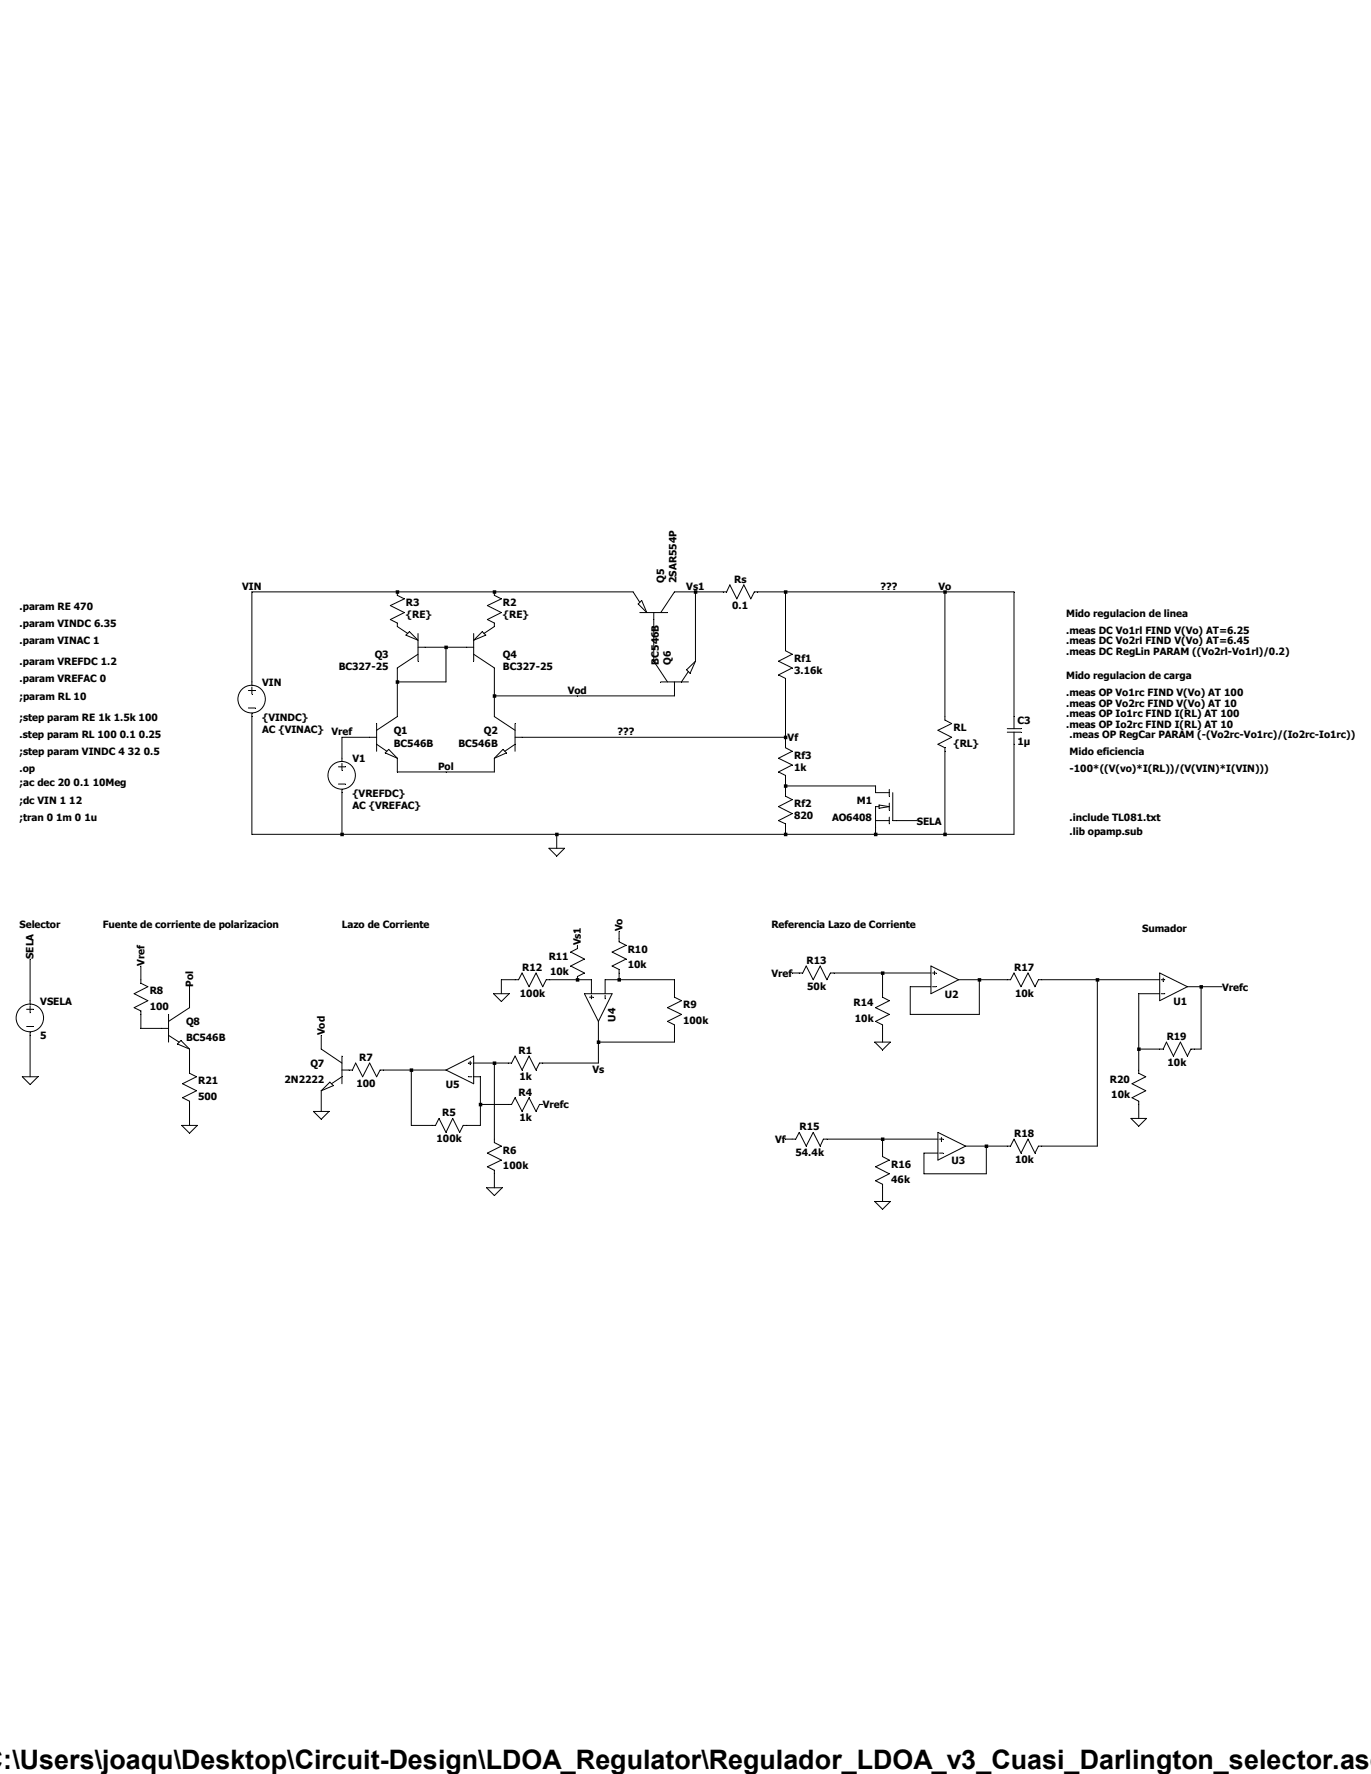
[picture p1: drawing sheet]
<svg xmlns="http://www.w3.org/2000/svg" width="216mm" height="279mm" viewBox="0 0 216 279" stroke-linecap="round" stroke-linejoin="round" font-family="sans-serif">
<defs><g id="words">
<text font-size="4.2" x=".5" y="278.7">:\Users\joaqu\Desktop\Circuit-Design\LDOA_Regulator\Regulador_LDOA_v3_Cuasi_Darlington_selector.asc</text>
<g font-size="1.6">
<text x="38.1" y="92.9">VIN</text>
<text x="63.9" y="95.5">R3</text>
<text x="79.2" y="95.5">R2</text>
<text x="104.6" y="91.9" transform="rotate(-90 104.6 91.9)">Q5</text>
<text x="106.5" y="91.9" transform="rotate(-90 106.5 91.9)">2SAR554P</text>
<text x="108.1" y="92.9">Vs1</text>
<text x="115.3" y="95.9">0.1</text>
<text x="115.6" y="91.8">Rs</text>
<text x="138.7" y="92.9">???</text>
<text x="147.8" y="92.9">Vo</text>
<text x="3.1" y="98.8">.param VINDC 6.35</text>
<text x="3.1" y="101.5">.param VINAC 1</text>
<text x="3.1" y="96">.param RE 470</text>
<text x="63.9" y="97.4">{RE}</text>
<text x="79.2" y="97.4">{RE}</text>
<text x="167.9" y="99.9">.meas DC Vo1rl FIND V(Vo) AT=6.25</text>
<text x="167.9" y="101.5">.meas DC Vo2rl FIND V(Vo) AT=6.45</text>
<text x="167.9" y="97.1">Mido regulacion de linea</text>
<text x="3.1" y="104.8">.param VREFDC 1.2</text>
<text x="3.1" y="107.5">.param VREFAC 0</text>
<text x="53.3" y="105.6">BC327-25</text>
<text x="59" y="103.7">Q3</text>
<text x="79.2" y="105.6">BC327-25</text>
<text x="79.2" y="103.7">Q4</text>
<text x="103.8" y="104.7" transform="rotate(-90 103.8 104.7)">BC546B</text>
<text x="105.7" y="104.7" transform="rotate(-90 105.7 104.7)">Q6</text>
<text x="125.1" y="106.1">3.16k</text>
<text x="125.1" y="104.2">Rf1</text>
<text x="167.9" y="103.1">.meas DC RegLin PARAM ((Vo2rl-Vo1rl)/0.2)</text>
<text x="167.9" y="106.9">Mido regulacion de carga</text>
<text x="3.1" y="110.2">;param RL 10</text>
<text x="3.1" y="113.5">;step param RE 1k 1.5k 100</text>
<text x="41.3" y="108">VIN</text>
<text x="41.3" y="113.5">{VINDC}</text>
<text x="89.4" y="109.3">Vod</text>
<text x="167.9" y="109.7">.meas OP Vo1rc FIND V(Vo) AT 100</text>
<text x="167.9" y="111.3">.meas OP Vo2rc FIND V(Vo) AT 10</text>
<text x="167.9" y="112.9">.meas OP Io1rc FIND I(RL) AT 100</text>
<text x="3.1" y="116.2">.step param RL 100 0.1 0.25</text>
<text x="3.1" y="119">;step param VINDC 4 32 0.5</text>
<text x="41.3" y="115.4">AC {VINAC}</text>
<text x="52.2" y="115.8">Vref</text>
<text x="62" y="117.6">BC546B</text>
<text x="62" y="115.7">Q1</text>
<text x="72.2" y="117.6">BC546B</text>
<text x="76.2" y="115.7">Q2</text>
<text x="97.2" y="115.8">???</text>
<text x="124" y="116.8">Vf</text>
<text x="125.1" y="119.5">Rf3</text>
<text x="150.2" y="115.1">RL</text>
<text x="150.2" y="117.6">{RL}</text>
<text x="160.2" y="114">C3</text>
<text x="160.2" y="117.3">1µ</text>
<text x="167.9" y="114.6">.meas OP Io2rc FIND I(RL) AT 10</text>
<text x="168.4" y="116.2">.meas OP RegCar PARAM (-(Vo2rc-Vo1rc)/(Io2rc-Io1rc))</text>
<text x="168.4" y="119">Mido eficiencia</text>
<text x="3.1" y="121.7">.op</text>
<text x="3.1" y="123.9">;ac dec 20 0.1 10Meg</text>
<text x="55.5" y="120.1">V1</text>
<text x="55.5" y="125.5">{VREFDC}</text>
<text x="69" y="121.2">Pol</text>
<text x="125.1" y="121.4">1k</text>
<text x="168.4" y="121.7">-100*((V(vo)*I(RL))/(V(VIN)*I(VIN)))</text>
<text x="3.1" y="126.6">;dc VIN 1 12</text>
<text x="3.1" y="129.3">;tran 0 1m 0 1u</text>
<text x="55.5" y="127.4">AC {VREFAC}</text>
<text x="125.1" y="129">820</text>
<text x="125.1" y="127.1">Rf2</text>
<text x="131" y="129.3">AO6408</text>
<text x="134.9" y="126.6">M1</text>
<text x="144.4" y="129.9">SELA</text>
<text x="168.4" y="129.3">.include TL081.txt</text>
<text x="168.4" y="131.5">.lib opamp.sub</text>
<text x="3.1" y="146.2">Selector</text>
<text x="16.2" y="146.2">Fuente de corriente de polarizacion</text>
<text x="53.8" y="146.2">Lazo de Corriente</text>
<text x="91.5" y="148.9" transform="rotate(-90 91.5 148.9)">Vs1</text>
<text x="98" y="146.7" transform="rotate(-90 98 146.7)">Vo</text>
<text x="121.5" y="146.2">Referencia Lazo de Corriente</text>
<text x="179.9" y="146.8">Sumador</text>
<text x="5.3" y="151" transform="rotate(-90 5.3 151)">SELA</text>
<text x="22.7" y="152.1" transform="rotate(-90 22.7 152.1)">Vref</text>
<text x="30.4" y="155.4" transform="rotate(-90 30.4 155.4)">Pol</text>
<text x="82.3" y="152.9">R12</text>
<text x="86.4" y="151.1">R11</text>
<text x="86.6" y="153.6">10k</text>
<text x="98.8" y="150">R10</text>
<text x="98.8" y="152.5">10k</text>
<text x="121.5" y="153.9">Vref</text>
<text x="127" y="151.8">R13</text>
<text x="127.1" y="155.9">50k</text>
<text x="159.7" y="152.9">R17</text>
<text x="6.3" y="158.2">VSELA</text>
<text x="23.6" y="156.6">R8</text>
<text x="23.6" y="159">100</text>
<text x="29.3" y="161.5">Q8</text>
<text x="81.9" y="157">100k</text>
<text x="96.9" y="160.9" transform="rotate(-90 96.9 160.9)">U4</text>
<text x="107.6" y="158.8">R9</text>
<text x="107.6" y="161.2">100k</text>
<text x="134.4" y="158.5">R14</text>
<text x="134.6" y="161">10k</text>
<text x="148.8" y="157.1">U2</text>
<text x="159.9" y="157">10k</text>
<text x="184.8" y="158.2">U1</text>
<text x="192.4" y="156">Vrefc</text>
<text x="6.3" y="163.7">5</text>
<text x="29.3" y="164">BC546B</text>
<text x="51.1" y="163.1" transform="rotate(-90 51.1 163.1)">Vod</text>
<text x="56.6" y="167.1">R7</text>
<text x="81.7" y="166">R1</text>
<text x="183.7" y="163.8">R19</text>
<text x="183.9" y="167.9">10k</text>
<text x="31.2" y="170.8">R21</text>
<text x="31.2" y="173.2">500</text>
<text x="44.8" y="170.5">2N2222</text>
<text x="48.9" y="168.1">Q7</text>
<text x="56.1" y="171.2">100</text>
<text x="70.2" y="171.3">U5</text>
<text x="81.7" y="172.6">R4</text>
<text x="81.8" y="170.1">1k</text>
<text x="93.3" y="169">Vs</text>
<text x="174.8" y="170.5">R20</text>
<text x="175" y="173">10k</text>
<text x="68.7" y="179.9">100k</text>
<text x="69.6" y="175.8">R5</text>
<text x="81.8" y="176.6">1k</text>
<text x="85.5" y="174.6">Vrefc</text>
<text x="125.9" y="178">R15</text>
<text x="159.7" y="179.1">R18</text>
<text x="79.2" y="181.7">R6</text>
<text x="79.2" y="184.1">100k</text>
<text x="122" y="180">Vf</text>
<text x="125.3" y="182.1">54.4k</text>
<text x="140.3" y="183.9">R16</text>
<text x="149.9" y="183.3">U3</text>
<text x="159.9" y="183.2">10k</text>
<text x="140.3" y="186.4">46k</text>
</g>
</g></defs>
<g fill="none" stroke="#000" stroke-width=".16">
<path d="M62.6 93.2v.6l1.1 .5-2.2 1.1 2.2 1.1-2.2 1.1 1.1 .5v.6l1.6 1.1M65.8 99.8v4.3M74.6 99.8v4.3M77.9 93.2v.6l1.1 .5-2.2 1.1 2.2 1.1-2.2 1.1 1.1 .5v.6l-1.7 1.1M100.5 95.1l.5-.5 .9 1.9zM100.8 94.9l-1.1-1.7h-60v14.7M100.8 96.5h4.3M103 96.5v7.6l2.1 3.3M104.1 96.5l2.1-3.3h8.2l.5-1.1 1.1 2.2 1.1-2.2 1.1 2.2 .6-1.1h40.9v21.6M109.5 93.2v10.9M123.7 93.2v9.3l1.1 .5-2.2 1.1 2.2 1.1-2.2 1.1 1.1 .5v11l1.1 .5-2.2 1.1 2.2 1.1-2.2 1.1 1.1 .5v3.3l1.1 .5-2.2 1.1 2.2 1.1-2.2 1.1 1.1 .6v1.6M148.8 93.2v20.2l1.1 .6-2.2 1 2.2 1.1-2.2 1.1 1.1 .6v13.6"/>
<path d="M39.1 108.8h1.1M39.1 111.5h1.1M39.7 108.2v1.1M39.7 112.3v19.1h120v-16.1M59.3 117.2l1.6 1.1M59.3 114v4.3M59.3 116.1h-5.5v3.8M61.2 118l1.4 1.4-1.9-.8zM62.6 119.4v2.2h15.3v-2.2M63.9 100l.6-.5 1.3 1.3zM65.8 103l-3.2 2.2v7.7l-3.3 2.1M65.8 101.9h8.8"/>
<path d="M70.2 101.9v5.5h-7.6M74.6 100.8l1.3-1.3 .6 .5zM74.6 103l3.3 2.2v7.7l3.2 2.1M79.2 118l.6 .6-1.9 .8zM81.1 116.1h42.6M81.1 117.2l-1.6 1.1M81.1 114v4.3M104.1 107.4h4.3M106.2 107.4v2.2h-28.3M108.1 105.5l1.4-1.4-.8 1.9zM108.4 105.7l-1.1 1.7M158.6 114.8h2.2"/>
<path d="M158.6 115.3h2.2M53.3 120.8h1.1M53.3 123.5h1.1M53.8 120.2v1.1M53.8 124.3v7.1M86.4 133.6h2.5l-1.2 1.2zM87.7 131.4v2.2M123.7 123.8h14.2v1h2.1M137.9 129.2h2.1M138.4 127h-.5v4.4M138.4 126.8l1.6 .2-1.6 .3zM140 124.3v1.1"/>
<path d="M140 126.5v1.1M140 128.7v1.1M140.6 124.8v4.4h3.8M4.2 159h1.1M4.7 151v7.2M4.7 158.4v1.1M22.2 152.1v2.8l1.1 .5-2.2 1.1 2.2 1.1-2.2 1.1 1.1 .5v2.8h4.3M26.5 159.8v4.3M29.8 155.4v3.3l-3.3 2.2M77.7 156.5h2.5l-1.2 1.2zM79 156.5v-2.2h2.7l.5-1.1 1.1 2.2 1.1-2.2 1.1 2.2 .5-1.1h7.1v2.2M90.9 148.9v.5l-1 .5 2.1 1.1-2.1 1.1 2.1 1.1-1.1 .6v.5"/>
<path d="M92 156.5h4.4l-2.2 4.4zM92.8 157.1h.6M93.1 156.8v.5M95.3 156.5v-2.2h10.9v2.8l1.1 .5-2.2 1.1 2.2 1.1-2.2 1.1 1.1 .5v2.7h-12M95.3 156.8v.5M97.5 146.7v1.6l1.1 .6-2.2 1 2.2 1.1-2.2 1.1 1.1 .6v1.6M124.8 153.2h1.6l.6-1.1 1.1 2.2 1.1-2.2 1 2.2 .6-1.1h15.8M139 153.2v3.9l1 .5-2.1 1.1 2.1 1.1-2.1 1.1 1.1 .5v2.7M146.6 152.1l4.4 2.2-4.4 2.2zM146.9 153.2h.5M146.9 155.4h.5M147.2 153v.5"/>
<path d="M151 154.3h8.1l.6-1.1 1.1 2.2 1.1-2.2 1.1 2.2 .5-1.1h19.1M154.2 154.3v5.5h-10.9v-4.4h3.3M172.8 154.3v26.2h-9.3l-.5 1.1-1.1-2.2-1.1 2.2-1.1-2.2-.6 1.1h-7M182.6 156.5h-3.3v12.5l1.1 .6-2.1 1.1 2.1 1.1-2.1 1.1 1 .5v2.7M182.6 153.2l4.4 2.2-4.4 2.2zM182.9 154.3h.5M182.9 156.5h.5M183.2 154.1v.5M187 155.4h5.4M189.1 155.4v9.8h-1.6l-.5 1.1-1.1-2.2-1.1 2.2-1.1-2.2-.5 1.1h-3.9M3.5 169.6h2.5l-1.3 1.2zM4.2 161.7h1.1"/>
<path d="M4.7 162.5v7.1M26.5 163.1l1.7 1M28.5 163.9l1.3 1.3-1.9-.8zM28.6 177.2h2.5l-1.3 1.3zM29.8 165.2v3.8l1.1 .6-2.2 1.1 2.2 1.1-2.2 1.1 1.1 .5v3.8M49.4 175h2.4l-1.2 1.3zM50.6 163.1v2.1l3.2 2.2M50.6 171.8v3.2M51.9 170.4l.6 .6-1.9 .8zM53.8 166.3v4.4M53.8 169.6l-1.6 1.1M53.8 168.5h1.7l.5-1.1 1.1 2.2 1.1-2.2 1.1 2.2 .6-1.1h10.3"/>
<path d="M64.8 168.5v8.7h3.8l.5-1.1 1.1 2.3 1.1-2.3 1.1 2.3 .5-1.2h2.7v-7.6h-1M70.2 168.5l4.4-2.2v4.4zM73.7 167.4h.6M73.7 169.6h.6M74 167.1v.6M75.6 173.9h5l.5-1 1.1 2.1 1.1-2.1 1.1 2.1 .6-1.1h.5M77.9 167.4v12.6l1.1 .5-2.2 1.1 2.2 1.1-2.2 1.1 1.1 .5v2.8M94.2 160.9v6.5h-9.2l-.6 1.1-1.1-2.2-1.1 2.2-1.1-2.2-.5 1.1h-6M123.7 179.4h1.6l.6-1 1.1 2.1 1.1-2.1 1.1 2.1 .5-1.1h18M137.8 164.1h2.4l-1.2 1.3zM139 179.4v2.8l1 .5-2.1 1.1 2.1 1.1-2.1 1.1 1.1 .5v2.7M147.7 178.4l4.4 2.1-4.4 2.2z"/>
<path d="M148 179.4h.5M148.3 179.2v.5M178.1 176.1h2.5l-1.3 1.3zM76.6 187.1h2.5l-1.2 1.2zM137.8 189.2h2.4l-1.2 1.3zM148 181.6h.5M155.3 180.5v4.4h-9.8v-3.3h2.2"/>
<circle cx="39.6" cy="110.1" r="2.17"/>
<circle cx="53.8" cy="122.1" r="2.17"/>
<circle cx="4.7" cy="160.3" r="2.17"/>
</g>
<path d="M53.6 131.1h.5v.6h-.5zM62.3 93h.6v.5h-.6zM62.3 107.1h.6v.6h-.6zM64.5 168.3h.6v.5h-.6zM70 101.7h.5v.5h-.5zM75.4 173.7h.5v.5h-.5zM77.6 93h.5v.5h-.5zM77.6 109.3h.5v.6h-.5zM77.6 167.2h.5v.5h-.5zM87.4 131.1h.6v.6h-.6zM90.7 154.1h.5v.5h-.5zM94 163.9h.5v.5h-.5zM97.2 154.1h.6v.5h-.6zM109.3 93h.5v.5h-.5zM123.4 93h.6v.5h-.6zM123.4 115.9h.6v.5h-.6zM123.4 123.5h.6v.6h-.6zM123.4 131.1h.6v.6h-.6zM137.6 131.1h.6v.6h-.6zM138.7 153h.6v.5h-.6zM138.7 179.2h.6v.5h-.6zM148.5 93h.6v.5h-.6zM148.5 131.1h.6v.6h-.6zM154 154.1h.5v.5h-.5zM155.1 180.3h.5v.5h-.5zM172.6 154.1h.5v.5h-.5zM179.1 165h.5v.5h-.5zM188.9 155.2h.5v.5h-.5z" fill-rule="evenodd" fill="#000"/>
<use href="#words"/>
</svg>
